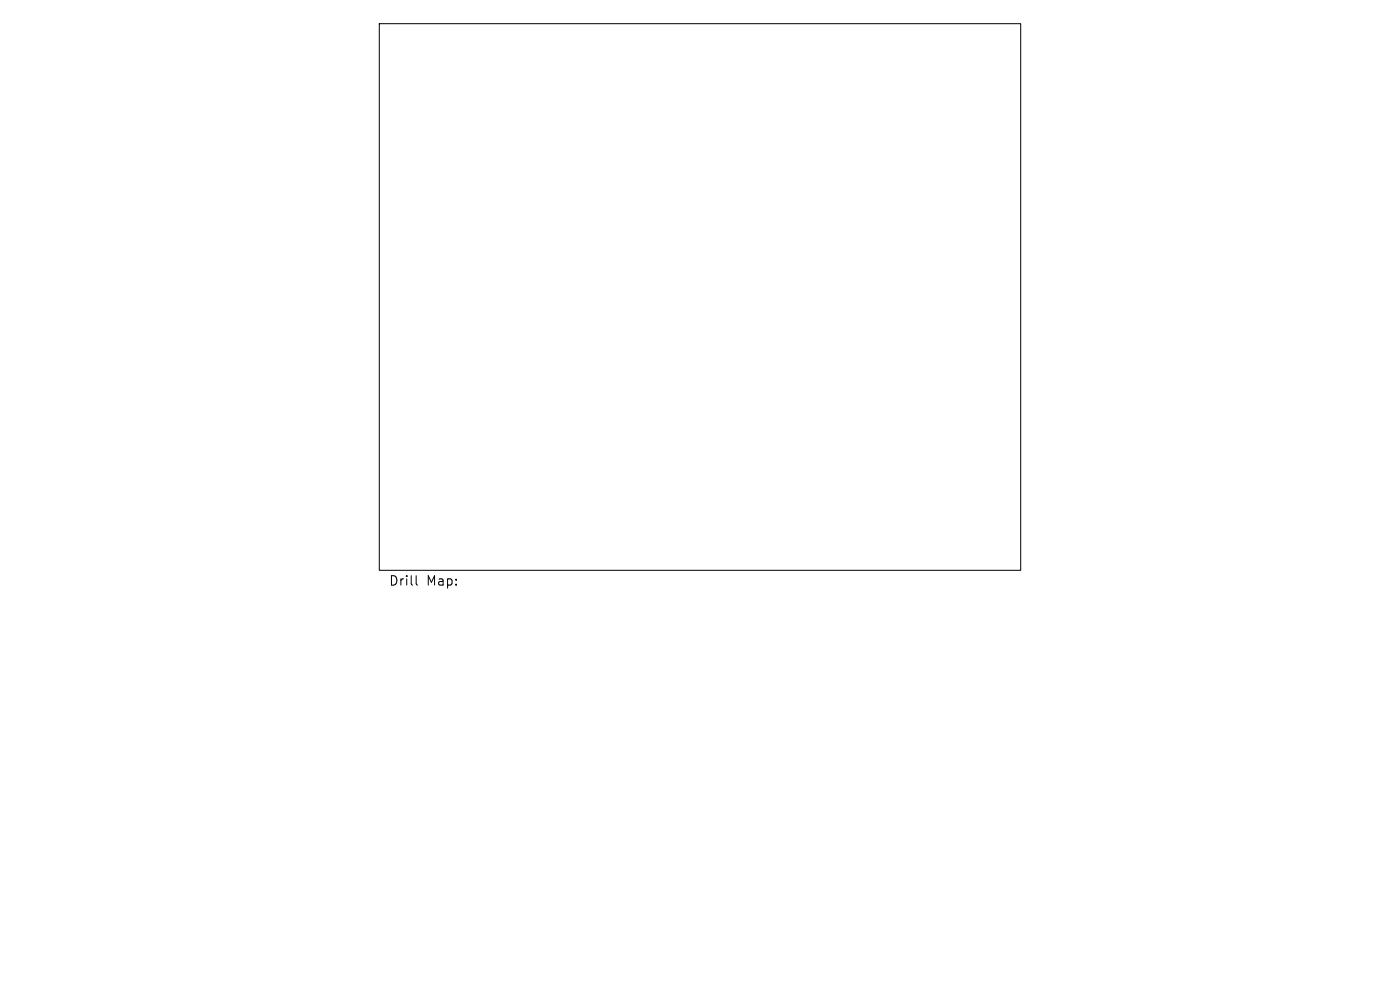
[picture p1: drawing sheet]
<svg xmlns="http://www.w3.org/2000/svg" width="297mm" height="210mm" viewBox="0 0 297 210" stroke-linecap="round" stroke-linejoin="round" font-family="sans-serif">
<defs><g id="words">
<g font-size="2.8">
<text x="82.4" y="124.5">Drill</text>
<text x="90.4" y="124.5">Map:</text>
</g>
</g></defs>
<path d="M80.5 5h136v116h-136zM88.3 122.1v1.7l.3 .3" fill="none" stroke="#000" stroke-width=".21"/>
<use href="#words"/>
</svg>
